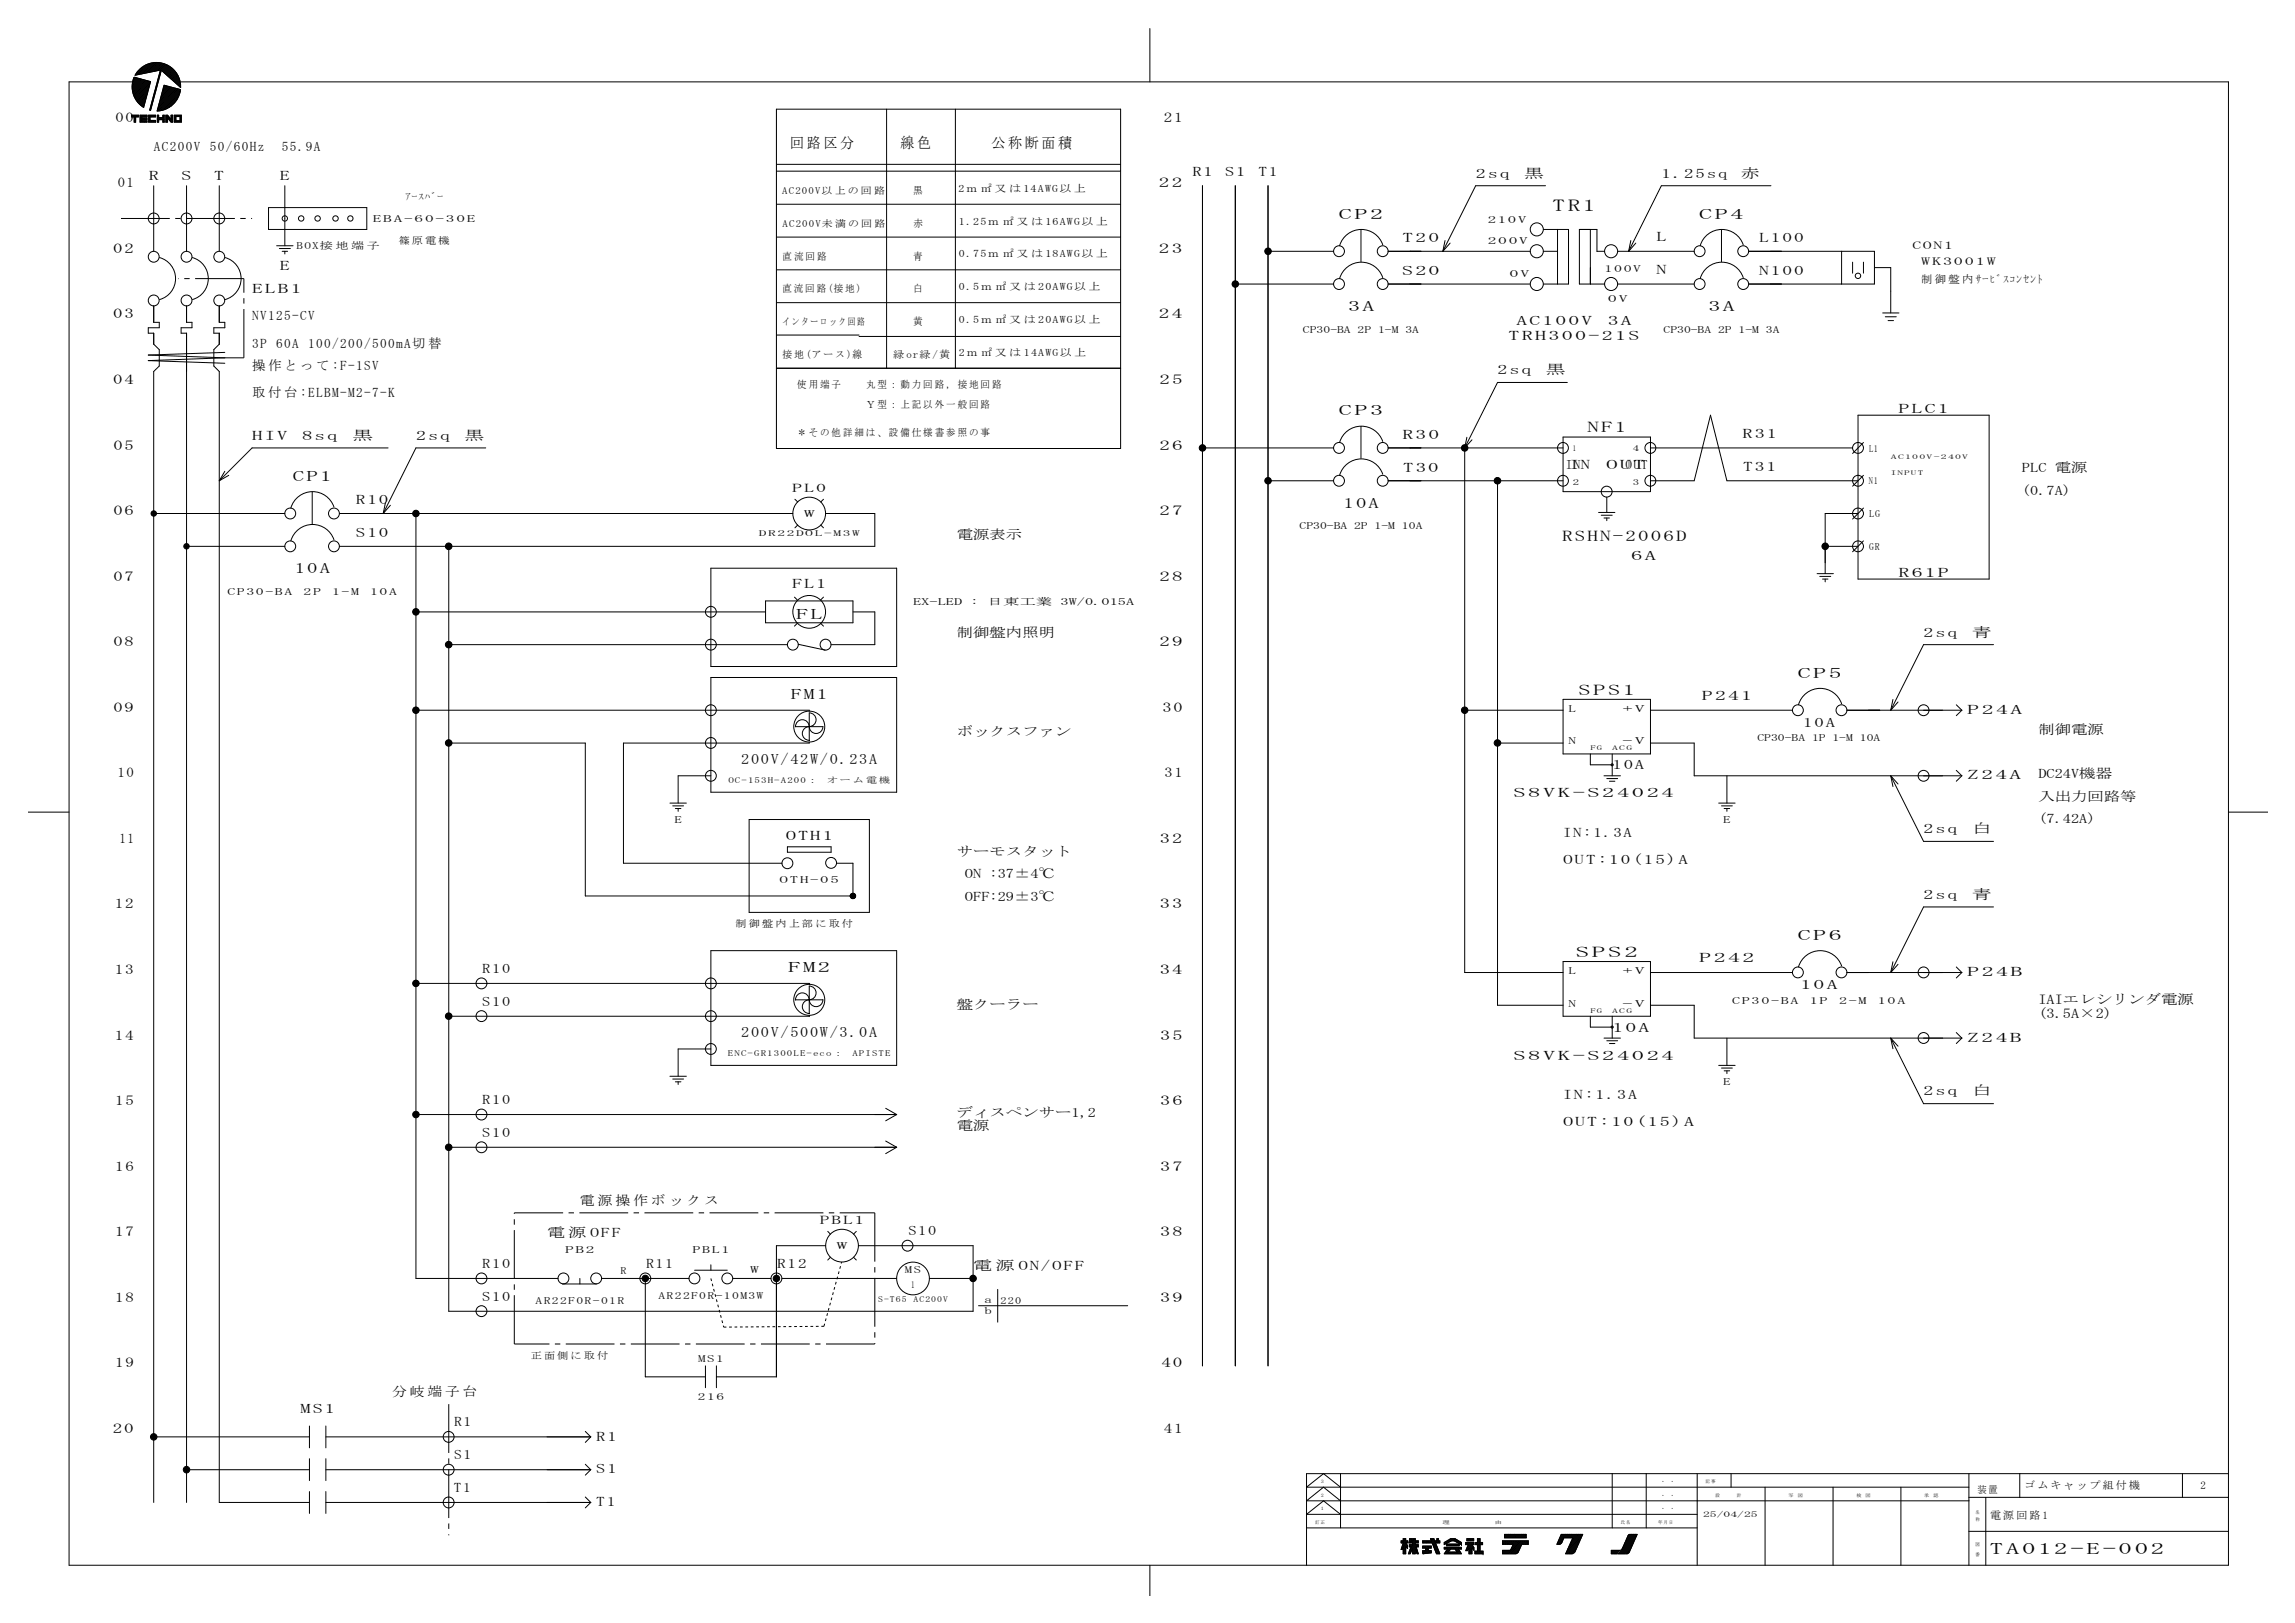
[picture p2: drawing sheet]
<svg xmlns="http://www.w3.org/2000/svg" width="420mm" height="297mm" viewBox="0 0 420 297" stroke-linecap="round" stroke-linejoin="round" font-family="sans-serif">
<defs><g id="words">
<text font-size="3" x="284.2" y="38.7">TR1</text>
<text font-size="2.9" x="364.3" y="284.4">TA0 12 -E -0 02</text>
<g font-size="2.7">
<text x="144.7" y="27.2">回 路 区 分</text>
<text x="164.8" y="27.2">線 色</text>
<text x="181.5" y="27.2">公 称 断 面 積</text>
<text x="245.1" y="40">C P 2</text>
<text x="311.1" y="40">C P 4</text>
<text x="246.8" y="56.9">3A</text>
<text x="312.8" y="56.9">3A</text>
<text x="245.1" y="76">C P 3</text>
<text x="290.6" y="79.1">NF1</text>
<text x="53.6" y="88">CP1</text>
<text x="246" y="92.9">10A</text>
<text x="286" y="99">RSHN-2006D</text>
<text x="54" y="104.9">10A</text>
<text x="145.8" y="113.2">FL</text>
<text x="329.1" y="124">C P 5</text>
<text x="144.8" y="128">FM1</text>
<text x="289" y="127.1">SPS1</text>
<text x="135.7" y="139.9">200V/42W/0.23A</text>
<text x="329.1" y="172">C P 6</text>
<text x="144.3" y="178">FM 2</text>
<text x="288.5" y="175.1">S P S 2</text>
<text x="135.7" y="189.9">200V/500W/3.0A</text>
</g>
<g font-size="2.5">
<text x="21.2" y="22.3">00</text>
<text x="213.1" y="22.3">21</text>
<text x="21.6" y="34.3">01</text>
<text x="212.2" y="34.3">22</text>
<text x="20.7" y="46.3">02</text>
<text x="212.2" y="46.3">23</text>
<text x="20.7" y="58.3">03</text>
<text x="212.2" y="58.3">24</text>
<text x="20.7" y="70.3">04</text>
<text x="212.2" y="70.3">25</text>
<text x="20.8" y="82.3">05</text>
<text x="212.2" y="82.3">26</text>
<text x="20.8" y="94.3">06</text>
<text x="212.2" y="94.3">27</text>
<text x="20.8" y="106.3">07</text>
<text x="212.2" y="106.3">28</text>
<text x="20.8" y="118.3">08</text>
<text x="212.2" y="118.3">29</text>
<text x="20.8" y="130.3">09</text>
<text x="212.8" y="130.3">30</text>
<text x="21.5" y="142.3">10</text>
<text x="213.2" y="142.3">31</text>
<text x="21.9" y="154.3">11</text>
<text x="212.4" y="154.3">32</text>
<text x="21" y="166.3">12</text>
<text x="212.4" y="166.3">33</text>
<text x="21" y="178.3">13</text>
<text x="212.4" y="178.3">34</text>
<text x="373.2" y="183.8">IAIエレシリンダ電源</text>
<text x="21" y="190.3">14</text>
<text x="212.4" y="190.3">35</text>
<text x="373.2" y="186.3">(3.5A×2)</text>
<text x="21.1" y="202.3">15</text>
<text x="212.4" y="202.3">36</text>
<text x="21.1" y="214.3">16</text>
<text x="212.4" y="214.3">37</text>
<text x="21.1" y="226.3">17</text>
<text x="212.4" y="226.3">38</text>
<text x="21.1" y="238.3">18</text>
<text x="212.4" y="238.3">39</text>
<text x="21.1" y="250.3">19</text>
<text x="212.7" y="250.3">40</text>
<text x="20.6" y="262.3">20</text>
<text x="213.1" y="262.3">41</text>
</g>
<g font-size="2.4">
<text x="28.2" y="27.7">AC200V 50/60Hz</text>
<text x="51.6" y="27.7">55.9A</text>
<text x="27.2" y="32.9">R</text>
<text x="33.2" y="32.9">S</text>
<text x="39.2" y="32.9">T</text>
<text x="51.2" y="32.9">E</text>
<text x="218.3" y="32.2">R1</text>
<text x="224.3" y="32.2">S1</text>
<text x="230.4" y="32.2">T1</text>
<text x="270.2" y="32.5">2sq</text>
<text x="279" y="32.5">黒</text>
<text x="304.2" y="32.5">1.25sq</text>
<text x="318.7" y="32.5">赤</text>
<text x="256.8" y="44.3">T20</text>
<text x="303.2" y="44.2">L</text>
<text x="322" y="44.3">L100</text>
<text x="46.2" y="53.7">ELB1</text>
<text x="51.2" y="49.4">E</text>
<text x="256.7" y="50.3">S 20</text>
<text x="303.2" y="50.2">N</text>
<text x="322" y="50.3">N100</text>
<text x="46.2" y="58.7">NV125-CV</text>
<text x="277.6" y="59.5">AC100V</text>
<text x="294.4" y="59.5">3A</text>
<text x="46.2" y="63.6">3P</text>
<text x="50.6" y="63.6">60A</text>
<text x="56.4" y="63.6">100/200/500mA切 替</text>
<text x="276.2" y="62.2">TR H300- 21S</text>
<text x="46.2" y="67.6">操 作 と っ て :F-1SV</text>
<text x="274.2" y="68.5">2sq</text>
<text x="283" y="68.5">黒</text>
<text x="46.2" y="72.6">取 付 台 :ELBM-M2-7-K</text>
<text x="347.6" y="75.6">PLC1</text>
<text x="46.2" y="80.5">HIV</text>
<text x="55.3" y="80.5">8sq</text>
<text x="64.5" y="80.5">黒</text>
<text x="76.2" y="80.5">2sq</text>
<text x="85" y="80.5">黒</text>
<text x="256.8" y="80.3">R30</text>
<text x="319" y="80.2">R31</text>
<text x="256.9" y="86.3">T30</text>
<text x="286.7" y="85.9">IN</text>
<text x="287.4" y="85.8">IN</text>
<text x="294" y="85.9">O U T</text>
<text x="297.6" y="85.9">OUT</text>
<text x="319.1" y="86.1">T31</text>
<text x="370.2" y="86.4">PLC 電源</text>
<text x="65.1" y="92.3">R10</text>
<text x="370.2" y="90.6">(0.7A)</text>
<text x="65.1" y="98.3">S10</text>
<text x="175.2" y="98.7">電源表示</text>
<text x="145" y="107.7">FL1</text>
<text x="298.6" y="102.5">6 A</text>
<text x="347.6" y="105.6">R61P</text>
<text x="175.2" y="116.6">制御盤内照明</text>
<text x="352.2" y="116.5">2sq</text>
<text x="361" y="116.5">青</text>
<text x="311.6" y="128.1">P241</text>
<text x="360.2" y="130.7">P 2 4 A</text>
<text x="175.2" y="134.6">ボックスファン</text>
<text x="330.1" y="133">10A</text>
<text x="373.2" y="134.3">制御電源</text>
<text x="295.2" y="140.8">10A</text>
<text x="360.2" y="142.6">Z 2 4 A</text>
<text x="373.2" y="142.5">DC24V機器</text>
<text x="277.1" y="145.9">S 8 V K - S 2 4 0 2 4</text>
<text x="373.2" y="146.6">入出力回路等</text>
<text x="143.8" y="153.6">OTH1</text>
<text x="286.2" y="153.1">IN:1.3A</text>
<text x="352.2" y="152.5">2sq</text>
<text x="361" y="152.5">白</text>
<text x="373.2" y="150.6">(7.42A)</text>
<text x="175.2" y="156.7">サーモスタット</text>
<text x="176.7" y="160.8">ON :37±4℃</text>
<text x="286.2" y="158.2">OUT:10(15)A</text>
<text x="176.7" y="164.8">OFF:29±3℃</text>
<text x="352.2" y="164.5">2sq</text>
<text x="361" y="164.5">青</text>
<text x="88.3" y="178.1">R10</text>
<text x="311.1" y="176.1">P 2 4 2</text>
<text x="360.2" y="178.6">P 2 4 B</text>
<text x="88.3" y="184">S10</text>
<text x="175.2" y="184.7">盤クーラー</text>
<text x="329.6" y="181">10A</text>
<text x="295.2" y="188.8">10A</text>
<text x="360.2" y="190.6">Z 2 4 B</text>
<text x="277.1" y="193.9">S 8 V K - S 2 4 0 2 4</text>
<text x="88.3" y="202.1">R10</text>
<text x="286.2" y="201.1">IN:1.3A</text>
<text x="352.2" y="200.5">2sq</text>
<text x="361" y="200.5">白</text>
<text x="88.3" y="208">S10</text>
<text x="175.2" y="204.4">ディスペンサー1,2</text>
<text x="175.2" y="206.8">電源</text>
<text x="286.2" y="206.1">OUT:10(15)A</text>
<text x="106.2" y="220.5">電 源 操 作 ボ ッ ク ス</text>
<text x="100.2" y="226.4">電 源 OFF</text>
<text x="166.3" y="226">S10</text>
<text x="88.3" y="232.1">R10</text>
<text x="118.3" y="232.1">R11</text>
<text x="142.3" y="232.1">R12</text>
<text x="178.2" y="232.5">電 源 ON/OFF</text>
<text x="88.3" y="238">S10</text>
<text x="71.8" y="255.4">分 岐 端 子 台</text>
<text x="55" y="258.7">MS1</text>
<text x="83.1" y="261">R1</text>
<text x="109.2" y="263.7">R1</text>
<text x="83.1" y="267">S1</text>
<text x="109.2" y="269.6">S1</text>
<text x="83.1" y="273">T1</text>
<text x="109.2" y="275.7">T1</text>
</g>
<g font-size="2.2">
<text x="145" y="90.1">PL0</text>
<text x="150.1" y="224.1">PBL1</text>
</g>
<g font-size="2">
<text x="350.1" y="45.5">CON1</text>
<text x="351.7" y="48.4">WK3001W</text>
<text x="351.7" y="51.8">制 御 盤 内 ｻｰﾋﾞｽｺﾝｾﾝﾄ</text>
<text x="370.6" y="272.5">ゴ ム キ ャ ッ プ 組 付 機</text>
<text x="402.8" y="272.5">2</text>
<text x="364.4" y="278">電 源 回 路 1</text>
</g>
<g font-size="1.9">
<text x="167.2" y="35.5">黒</text>
<text x="175.5" y="35.1">2ｍ ㎡ 又 は 14AWG以 上</text>
<text x="167.2" y="41.5">赤</text>
<text x="175.5" y="41.1">1.25ｍ ㎡ 又 は 16AWG以 上</text>
<text x="143.3" y="47.5">直 流 回 路</text>
<text x="167.2" y="47.5">青</text>
<text x="175.5" y="47.1">0.75ｍ ㎡ 又 は 18AWG以 上</text>
<text x="143.3" y="53.5">直 流 回 路 (接 地 )</text>
<text x="167.2" y="53.5">白</text>
<text x="175.5" y="53.1">0.5ｍ ㎡ 又 は 20AWG以 上</text>
<text x="167.2" y="59.5">黄</text>
<text x="175.5" y="59.1">0.5ｍ ㎡ 又 は 20AWG以 上</text>
<text x="143.3" y="65.5">接 地 (ア ー ス )線</text>
<text x="163.5" y="65.5">緑 or緑 /黄</text>
<text x="175.5" y="65.1">2ｍ ㎡ 又 は 14AWG以 上</text>
<text x="145.9" y="70.9">使 用 端 子</text>
<text x="158.5" y="70.9">丸 型 ： 動 力 回 路 ， 接 地 回 路</text>
<text x="158.5" y="74.7">Ｙ 型 ： 上 記 以 外 一 般 回 路</text>
<text x="145.9" y="79.8">＊ そ の 他 詳 細 は 、 設 備 仕 様 書 参 照 の 事</text>
</g>
<g font-size="1.8">
<text x="143.2" y="35.5">AC200V以 上 の 回 路</text>
<text x="68.3" y="40.6">E B A - 6 0 - 3 0 E</text>
<text x="74.2" y="36.6">ｱｰｽﾊﾞｰ</text>
<text x="143.3" y="41.5">AC200V未 満 の 回 路</text>
<text x="272.4" y="40.7">2 10 V</text>
<text x="54.3" y="45.6">BOX接 地 端 子</text>
<text x="73" y="44.6">篠 原 電 機</text>
<text x="272.4" y="44.7">2 0 0V</text>
<text x="276.4" y="50.7">0 V</text>
<text x="293.8" y="49.7">100V</text>
<text x="143.3" y="59.5">インターロック回路</text>
<text x="294.4" y="55.3">0 V</text>
<text x="238.5" y="60.9">CP30-BA 2P 1-M 3A</text>
<text x="304.6" y="60.9">CP30-BA 2P 1-M 3A</text>
<text x="342.2" y="82.6">L1</text>
<text x="342.1" y="88.6">N1</text>
<text x="147.1" y="94.6">W</text>
<text x="342.2" y="94.6">LG</text>
<text x="237.9" y="96.9">CP30-BA 2P 1-M 10A</text>
<text x="342.2" y="100.6">GR</text>
<text x="41.6" y="108.9">CP30-BA</text>
<text x="55.6" y="108.9">2P</text>
<text x="60.8" y="108.9">1-M</text>
<text x="67.7" y="108.9">10A</text>
<text x="158.2" y="110.7">EX-LED</text>
<text x="177.7" y="110.7">:</text>
<text x="180.7" y="110.7">日東工業</text>
<text x="194.2" y="110.7">3W/0.015A</text>
<text x="287.2" y="130.2">L</text>
<text x="297.1" y="130.2">+ V</text>
<text x="287.2" y="136.2">N</text>
<text x="297.1" y="136.2">- V</text>
<text x="321.7" y="135.7">CP30-BA 1P 1-M 10A</text>
<text x="123.5" y="150.6">E</text>
<text x="315.5" y="150.6">E</text>
<text x="142.7" y="161.6">O T H- 0 5</text>
<text x="134.7" y="169.7">制 御 盤 内 上 部 に 取 付</text>
<text x="287.2" y="178.2">L</text>
<text x="297.1" y="178.2">+ V</text>
<text x="287.2" y="184.2">N</text>
<text x="297.1" y="184.2">- V</text>
<text x="317.1" y="183.7">CP30-BA</text>
<text x="331.4" y="183.7">1P</text>
<text x="336.7" y="183.7">2 -M</text>
<text x="343.8" y="183.7">10 A</text>
<text x="315.5" y="198.6">E</text>
<text x="103.5" y="229.2">P B2</text>
<text x="113.6" y="233.1">R</text>
<text x="126.8" y="229.2">PBL1</text>
<text x="137.4" y="233">W</text>
<text x="153.2" y="228.6">W</text>
<text x="165.7" y="233">MS</text>
<text x="98" y="238.7">AR22F0R-01R</text>
<text x="120.5" y="237.7">AR22F0R-10M3W</text>
<text x="166.8" y="235.7">1</text>
<text x="180.2" y="238.4">a</text>
<text x="183.2" y="238.7">220</text>
<text x="180.2" y="240.6">b</text>
<text x="97.2" y="248.7">正 面 側 に 取 付</text>
<text x="127.8" y="249.2">MS1</text>
<text x="127.8" y="256.2">216</text>
<text x="362" y="273.2">装置</text>
</g>
<g font-size="1.5">
<text x="287.9" y="82.5">1</text>
<text x="298.9" y="82.5">4</text>
<text x="287.9" y="88.7">2</text>
<text x="298.9" y="88.7">3</text>
<text x="138.9" y="98.1">D R 2 2 D O L - M 3 W</text>
<text x="133.4" y="143.2">OC-153H-A200：</text>
<text x="151.4" y="143.2">オ ー ム 電 機</text>
<text x="133.3" y="193.2">ENC-GR1300LE-eco：</text>
<text x="156.1" y="193.2">APISTE</text>
<text x="160.8" y="238.3">S-T65</text>
<text x="167.2" y="238.3">AC200V</text>
<text x="311.8" y="277.6">25/04/25</text>
</g>
<g font-size="1.2">
<text x="346.2" y="83.9">A C 10 0 V - 2 40 V</text>
<text x="346.2" y="87">INPU T</text>
<text x="291.2" y="137.3">FG</text>
<text x="295.2" y="137.3">A C G</text>
<text x="291.2" y="185.3">FG</text>
<text x="295.2" y="185.3">A C G</text>
</g>
<g font-size=".9">
<text x="241.7" y="273.9">２</text>
<text x="241.7" y="271.5">３</text>
<text x="312.3" y="271.5">記 事</text>
<text x="314.1" y="273.9">設 　 　 　 計</text>
<text x="240.8" y="278.9">訂 正</text>
<text x="241.7" y="276.4">１</text>
<text x="264.1" y="278.9">理</text>
<text x="273.7" y="278.9">由</text>
<text x="296.7" y="278.9">氏 名</text>
<text x="303.6" y="278.9">年 月 日</text>
<text x="361.6" y="277.1">名</text>
<text x="361.6" y="278.3">称</text>
<text x="361.6" y="283">図</text>
<text x="361.6" y="284.8">番</text>
</g>
<g font-size=".8">
<text x="304" y="273.9">・</text>
<text x="304" y="271.5">・</text>
<text x="305.7" y="273.9">・</text>
<text x="305.7" y="271.5">・</text>
<text x="327.4" y="273.9">写</text>
<text x="329.1" y="273.9">図</text>
<text x="339.9" y="273.9">検</text>
<text x="341.5" y="273.9">図</text>
<text x="352.3" y="273.9">承</text>
<text x="354" y="273.9">認</text>
<text x="304" y="276.4">・</text>
<text x="305.7" y="276.4">・</text>
</g>
</g></defs>
<g fill="none" stroke="#000" stroke-width=".18">
<path d="M24.5 14.2h.2l2.9 .7-1.3 4.8a4.5 4.5 0 0 1-1.8-5.5zM24.6 14.1l-.1 .2M24.7 14.2l-.3 .3M24.8 14.2l-.4 .5M24.9 14.2l-.6 .6M25 14.2l-.7 .8h-11.7v271.5h395.4v-271.5h-374.9M25.1 14.3l-.9 .9M25.2 14.3l-1 1M25.3 14.3l-1.1 1.1M25.4 14.4l-1.2 1.2M25.5 14.4l-1.3 1.3M25.5 12.7a4.4 4.4 0 0 1 4.9-.9 4.4 4.4 0 0 1 2.7 4.2l-3.6-3.1-1.9 7.3h-.2l2-7.4-4.7 1z"/>
<path d="M25.6 14.4l-1.4 1.4M25.7 14.4l-1.5 1.6M25.8 14.5l-1.6 1.6M25.9 14.5l-1.7 1.7M26 14.5l-1.8 1.8M26 12.3l-1 1M26.1 14.5l-1.9 1.9M26.2 14.6l-2 1.9M26.3 14.6l-2 2.1M26.3 19.6h.1M26.4 19.4l-.2 .2M26.4 12l-1.6 1.6"/>
<path d="M26.4 14.6l-2.1 2.1M26.4 19.3l-.3 .3M26.5 19.1l-.4 .4M26.5 14.6l-2.2 2.3M26.5 18.9l-.5 .6M26.6 18.8l-.7 .6M26.6 18.6l-.8 .7M26.6 14.7l-2.3 2.3M26.7 11.9l-1.9 1.9M26.7 18.4l-.9 .9M26.7 18.2l-1 1M26.7 14.7l-2.3 2.4"/>
<path d="M26.7 18.1l-1.1 1.1M26.8 17.9l-1.2 1.2M26.8 14.7l-2.4 2.5M26.8 17.7l-1.3 1.3M26.9 17.5l-1.4 1.5M26.9 11.8l-1.9 1.9M26.9 14.8l-2.5 2.5M26.9 17.4l-1.5 1.5M27 17.2l-1.7 1.7M27 14.8l-2.6 2.6M27 17l-1.7 1.8M27.1 16.9l-1.9 1.8"/>
<path d="M27.1 11.7l-2 2M27.1 14.8l-2.6 2.6M27.1 16.7l-1.9 1.9M27.1 16.5l-2 2.1M27.2 16.3l-2.2 2.2M27.2 14.8l-2.7 2.7M27.2 16.2l-2.2 2.2M27.3 11.6l-2 2.1M27.3 14.9l-2.8 2.7M27.3 16l-2.4 2.4M27.3 15.8l-2.4 2.5M27.4 15.7l-2.6 2.5"/>
<path d="M27.4 14.9l-2.8 2.8M27.4 15.5l-2.6 2.6M27.5 15.3l-2.7 2.7M27.5 11.6l-2.1 2M27.5 14.9l-2.9 2.9M27.5 15.2l-2.8 2.7M27.6 15l-2.9 2.9M27.6 20l-.2 .2M27.7 11.5l-2.1 2.1M27.7 19.8l-.3 .3M27.7 19.6l-.2 .3M27.8 19.5l-.3 .2"/>
<path d="M27.8 11.5l-2.1 2.1M27.8 19.3l-.2 .3M27.9 19.1l-.3 .3M27.9 18.9l-.2 .3M27.9 11.5l-2 2M27.9 18.8l-.2 .2M28 18.6l-.3 .3M28.1 18.4l-.3 .3M28.1 11.5l-2 2M28.1 18.2l-.3 .3M28.1 18.1l-.2 .3M28.2 17.9l-.3 .3"/>
<path d="M28.2 11.5l-2 2M28.2 17.7l-.2 .3M28.3 17.6l-.3 .2M28.3 17.4l-.2 .3M28.4 11.4l-2 2M28.4 17.2l-.3 .3M28.4 17l-.2 .3M28.5 16.9l-.3 .2M28.5 11.4l-2 2M28.5 16.7l-.3 .3M28.6 16.5l-.3 .3M28.6 16.4l-.3 .2"/>
<path d="M28.6 11.4l-1.9 2M28.6 16.2l-.2 .3M28.7 16l-.3 .3M28.8 15.9l-.3 .2M28.8 11.4l-2 1.9M28.8 15.7l-.3 .2M28.8 15.5l-.2 .3M28.9 15.3l-.3 .3M28.9 11.4l-1.9 1.9M28.9 15.2l-.3 .2M29 15l-.3 .3M29 11.5l-1.8 1.8"/>
<path d="M29 14.8l-.2 .3M29.1 14.6l-.3 .3M29.1 14.5l-.3 .2M29.1 11.5l-1.8 1.8M29.2 14.3l-.3 .3M29.2 14.1l-.3 .3M29.2 11.5l-1.7 1.7M29.2 14l-.2 .2M29.3 13.8l-.3 .3M29.3 13.6l-.2 .3M29.3 11.5l-1.7 1.7M29.4 13.4l-.3 .3"/>
<path d="M29.4 13.3l-.2 .2M29.4 11.5l-1.6 1.6M29.5 13.1l-.3 .3M29.6 11.5l-1.7 1.6M29.6 11.6l-1.5 1.5M29.7 11.6l-1.4 1.5M29.9 11.6l-1.5 1.4M29.9 11.6l-1.3 1.4M30 11.7l-1.2 1.3M30.1 15.6l-.1 .1M30.1 11.7l-1.2 1.2M30.2 15.6l-.3 .3"/>
<path d="M30.2 11.7l-1.1 1.2M30.3 15.7l-.4 .4M30.3 11.8l-1.1 1.1M30.4 11.8l-1.1 1M30.4 15.7l-.5 .5M30.5 11.8l-1.2 1.2M30.5 15.7l-.7 .7M30.6 11.9l-1.3 1.3M30.6 15.7l-.8 .9M30.7 11.9l-1.1 1.1M30.7 15.8l-1 .9M30.7 12l-1 1"/>
<path d="M30.8 15.8l-1.1 1.1M30.8 12l-1.1 1.1M30.9 15.8l-1.3 1.3M30.9 12l-1.1 1.1M31 12.1l-1.1 1.1M31 15.9l-1.4 1.4M31.1 12.1l-1.1 1.2M31.1 15.9l-1.6 1.5M31.1 12.2l-1.1 1.1M31.2 15.9l-1.7 1.7M31.2 12.3l-1.1 1.1M31.3 12.3l-1.1 1.1"/>
<path d="M31.3 15.9l-1.9 1.9M31.4 12.4l-1.2 1.1M31.4 16l-2 1.9M31.4 12.4l-1.1 1.1M31.5 12.5l-1.1 1.1M31.5 16l-2.2 2.1M31.6 12.5l-1.2 1.2M31.6 16l-2.3 2.3M31.6 12.6l-1.1 1.1M31.7 12.7l-1.1 1.1M31.7 16l-2.4 2.5M31.8 12.7l-1.2 1.1"/>
<path d="M31.8 16.1l-2.6 2.5M31.8 12.8l-1.1 1.1M31.9 12.8l-1.1 1.2M31.9 16.1l-2.7 2.7M31.9 12.9l-1.1 1.1M32 13l-1.1 1.1M32 16.1l-2.9 2.9M32.1 13l-1.1 1.1M32.1 13.1l-1.1 1.1M32.1 16.1l-3 3.1M32.2 13.2l-1.1 1M32.2 16.2l-3.2 3.1"/>
<path d="M32.2 18.6l-.9 .8M32.2 13.3l-1 1M32.3 13.3l-1.1 1.1M32.3 16.2l-3.3 3.3M32.3 13.4l-1 1M32.4 13.5l-1 1M32.4 16.2l-3.5 3.5M32.5 13.6l-1 1M32.5 18.2l-1.6 1.5M32.5 16.3l-3.6 3.5M32.5 13.7l-.9 1M32.6 13.8l-1 .9"/>
<path d="M32.6 16.3l-3.8 3.7M32.6 13.9l-.9 .9M32.6 17.9l-1.9 1.9M32.6 13.9l-.8 .9M32.7 16.3l-3.9 3.9M32.7 14l-.9 .9M32.7 17.7l-2.3 2.3M32.7 14.1l-.8 .9M32.8 14.2l-.8 .8M32.8 16.3l-4 4a4.2 4.2 0 0 0 4.2-3.9M32.8 14.3l-.8 .8M32.8 17.4l-2.6 2.6"/>
<path d="M32.8 14.4l-.7 .7M32.9 14.5l-.7 .7M32.9 17.3l-2.9 2.8M32.9 14.6l-.7 .7M32.9 16.4l-4 3.9M32.9 14.7l-.6 .6M32.9 17.1l-3.1 3.1M32.9 16.4l-2.9-.8-1.2 4.7M32.9 14.8l-.5 .6M33 14.9l-.6 .5M33 16.9l-3.3 3.3M33 16.4l-3.9 3.9"/>
<path d="M33 15l-.5 .5M33 15.1l-.4 .5M33 16.7l-3.5 3.5M33 15.2l-.4 .4M33 16.4l-3.8 3.9M33 16.6l-3.7 3.7M33.1 15.3l-.4 .4M33.1 15.4l-.3 .3M33.1 15.5l-.3 .3M33.1 15.7l-.2 .2M33.1 15.8l-.1 .1M33.1 15.9l-.1 .1"/>
<path d="M142.1 20h63.1v62.1h-63.1zM162.3 20v47.4M174.9 20v47.4M210.5 5.2v9.8M24.2 21.1l-.1 .1M24.3 21.1l-.2 .3M24.5 21.1l-.4 .3M24.6 21.1l-.3 .3M24.7 21.1l-.3 .3M24.8 21.1l-.3 .3M24.8 21.6l-.2 .2M24.8 21.5l-.2 .2"/>
<path d="M24.8 21.7l-.2 .3M24.8 21.8l-.2 .3M24.8 22l-.2 .2M24.8 22.1l-.2 .3M24.8 22.2l-.1 .2M25 21.1l-.4 .4M25.1 21.1l-.5 .5M25.2 21.1l-.3 .3M25.3 21.1h-1.2v.3h.5v1M25.3 21.1v.3h-.5v1h-.2M25.3 21.1l-.3 .3M25.3 21.2l-.2 .2"/>
<path d="M25.3 21.3v.1M25.6 21.1h1.3M25.6 22.4h1.3M25.6 21.1v1.3M25.7 21.1h-.1M25.8 21.1l-.2 .1M25.9 21.1l-.3 .3M26 21.6h.9v.3h-.9v.2h.9M26 22l-.4 .4M26 21.9l-.4 .3M26 21.5l-.4 .3M26 21.4l-.4 .3"/>
<path d="M26 21.1l-.4 .4M26 22.1l-.2 .3M26 21.6l-.4 .4M26.2 21.1l-.6 .5M26.2 22.1l-.3 .3M26.2 21.6l-.6 .5M26.3 21.1l-.3 .3M26.3 21.6l-.3 .3M26.3 22.1l-.3 .3M26.4 21.1l-.3 .3M26.4 22.1l-.3 .3M26.4 21.6l-.3 .3"/>
<path d="M26.5 22.1l-.2 .3M26.5 21.1l-.2 .3M26.6 21.6l-.3 .3M26.7 22.1l-.3 .3M26.7 21.1l-.3 .3M26.7 21.6l-.3 .3M26.8 21.1l-.3 .3M26.8 22.1l-.3 .3M26.8 21.6l-.3 .3M26.9 21.4h-.9v.2M26.9 21.1v.3M26.9 22.1v.3"/>
<path d="M26.9 21.3v.1M26.9 21.7l-.1 .2M26.9 22.1l-.2 .3M26.9 21.6l-.3 .3M26.9 22.3v.1M26.9 21.1l-.3 .3M26.9 21.2l-.1 .2M26.9 21.8v.1M26.9 22.2l-.1 .2M27.2 21.1h1.3M27.2 21.1v1.3M27.2 21.1h.1"/>
<path d="M27.4 21.1l-.2 .1M27.5 22l-.3 .2M27.5 21.8l-.3 .3M27.5 21.7l-.3 .3M27.5 21.6l-.3 .2M27.5 21.5l-.3 .2M27.5 21.1l-.3 .3M27.5 22l-.3 .4M27.6 20.1l-.1 .1M27.6 21.1l-.4 .4M27.7 22l-.4 .4M27.7 21.1l-.5 .5"/>
<path d="M27.8 22l-.3 .4M27.9 21.1l-.4 .3M27.9 22l-.3 .4M28 21.1l-.3 .3M28 22l-.3 .4M28.1 21.1l-.3 .3M28.1 34v12M28.2 22l-.4 .4M28.2 21.1l-.3 .3M28.3 22l-.3 .4M28.4 21.1l-.4 .3M28.4 22l-.3 .4"/>
<path d="M28.5 21.1v.3h-1v.6h1v.4h-1.3M28.5 21.1l-.3 .3M28.5 21.2l-.2 .2M28.5 21.3l-.1 .1M28.5 22.1l-.3 .3M28.5 22.2l-.1 .2M28.8 21.1h.3M28.8 22.4h.3v-.5h.7v.5M28.8 21.1v1.3M28.8 21.1h.1M28.9 21.1l-.1 .1M29.1 21.1v.4h.7v-.4h.3"/>
<path d="M29.1 22.1l-.3 .3M29.1 22l-.3 .2M29.1 21.5l-.3 .2M29.1 21.4l-.3 .2M29.1 21.2l-.3 .3M29.1 21.1l-.3 .3M29.1 22.2l-.2 .2M29.1 21.5l-.3 .3M29.2 21.5l-.4 .5M29.4 21.5l-.6 .6M29.5 21.5l-.4 .4M29.6 21.5l-.4 .4"/>
<path d="M29.7 21.5l-.3 .4M29.8 22.4h.3M29.9 21.1l-.1 .1M30.1 21.1v1.3M30.1 21.1l-.3 .2M30.1 21.2l-.3 .3M30.1 21.3l-.6 .6M30.1 21.5l-.5 .4M30.1 21.6l-.4 .3M30.1 21.7l-.3 .3M30.1 21.8l-.3 .3M30.1 22l-.3 .2"/>
<path d="M30.1 22.1l-.3 .3M30.1 22.2l-.2 .2M30.1 22.3l-.1 .1M30.4 21.1h.3l.6 .8v-.8h.3M30.4 22.4h.3v-.8l.6 .8h.3M30.4 21.1v1.3M30.4 21.1h.1M30.5 21.1l-.1 .1M30.6 21.1l-.2 .3M30.7 22l-.3 .4M30.7 21.9l-.3 .3M30.7 21.8l-.3 .3"/>
<path d="M30.7 21.7l-.3 .3M30.7 22.2l-.2 .2M30.7 22.3l-.1 .1M30.7 21.1l-.3 .4M30.8 21.2l-.4 .4M30.8 21.3l-.4 .4M30.9 21.3l-.5 .5M30.9 21.4l-.2 .2M31 21.5l-.2 .2M31.1 21.5l-.3 .3M31.1 21.6l-.2 .2M31.2 21.7l-.2 .2"/>
<path d="M31.2 21.8l-.2 .2M31.3 21.8l-.2 .2M31.4 21.1h-.1M31.5 21.1l-.2 .2M31.6 21.1v1.3M31.6 21.1l-.3 .3M31.6 21.2l-.3 .3M31.6 21.3l-.3 .4M31.6 21.5l-.3 .3M31.6 21.6l-.5 .5M31.6 21.7l-.4 .5M31.6 21.8l-.4 .4"/>
<path d="M31.6 22l-.3 .3M31.6 22.1l-.2 .3M31.6 22.2l-.1 .2M31.6 22.3v.1M31.9 21.1h1.3M31.9 21.1v1.3M32 21.1h-.1M32.1 21.1l-.2 .1M32.2 22.1h.8M32.2 21.3h.8M32.2 21.3v.8M32.2 22.1l-.3 .3"/>
<path d="M32.2 22l-.3 .2M32.2 21.8l-.3 .3M32.2 21.7l-.3 .3M32.2 21.6l-.3 .2M32.2 21.5l-.3 .2M32.2 21.4l-.3 .2M32.2 21.1l-.3 .3M32.3 22.1l-.2 .3M32.3 21.1l-.4 .4M32.5 21.1l-.3 .2M32.5 22.1l-.3 .3M32.6 22.1l-.3 .3"/>
<path d="M32.6 21.1l-.3 .2M32.7 22.1l-.3 .3M32.7 21.1l-.2 .2M32.8 22.1l-.2 .3M32.8 21.1l-.2 .2M32.9 22.1l-.2 .3M33 21.3v.8M33 21.1l-.3 .2M33.1 21.1l-.3 .2M33.2 21.1v1.3h-1.3M33.2 21.1l-.2 .2M33.2 21.2l-.2 .3"/>
<path d="M33.2 21.3l-.2 .3M33.2 21.5l-.2 .2M33.2 21.6l-.2 .2M33.2 21.7l-.2 .3M33.2 21.8l-.2 .3M33.2 22l-.4 .4M33.2 22.1l-.3 .3M33.2 22.2l-.1 .2M34.2 34v12M40.1 34v12M49.2 38h18v4h-18zM52.1 34v11"/>
<path d="M142.1 31.3h63.1M142.1 30.1h63.1M142.1 37.4h63.1M220.1 34v216M226.2 34v216M232.1 34v216M282.9 34h-12.7l-6.1 12M324.2 34h-20l-6 12M28.1 56v3h1.1v1h-2.1v1h1v2l1.1 1v3l-1.1 1v207M29.2 47.1a4 4 0 0 1 2.9 3.9 4 4 0 0 1-2.9 3.8M34.2 56v3h.9v1h-1.9v1h1v214M35.2 47.1a4 4 0 0 1 2.9 3.9 4 4 0 0 1-2.9 3.8"/>
<path d="M40.1 56v3h1.1v1h-2.1v1h1v2l-1 1v3l1 1v207h16.6M41.2 47.1a4 4 0 0 1 2.9 3.9 4 4 0 0 1-2.9 3.8M50.6 45h3M51.1 45.5h2.1M51.7 46h1M52.1 46v.5M142.1 43.4h63.1M142.1 49.4h63.1M142.1 55.4h63.1M226.1 51.9h.1v.1h-.1zM226.2 52h17.9M232 45.8h.3v.3h-.3z"/>
<path d="M232.1 45.9h.1v.2h-.1zM232.1 46h12M253.1 44.8a4.1 4.1 0 0 0-4-2.8 4.1 4.1 0 0 0-3.9 3M253.1 50.8a4.1 4.1 0 0 0-4-2.8 4.1 4.1 0 0 0-3.9 3M254.1 46h26.1M254.1 52h26.1M264.6 44l-.5 2M265.5 44.5l-1.4 1.5M282.6 46h2.5M282.6 42h4.6v10h-4.6M285.1 42v10M291.2 42v10"/>
<path d="M293.8 46h-1.4v-4h-3.3v10h4.7M296.2 46h14M296.2 52h14M298.6 44l-.4 2M299.5 44.5l-1.3 1.5M319.1 44.8a4.1 4.1 0 0 0-4-2.8 4.1 4.1 0 0 0-3.8 3M319.1 50.8a4.1 4.1 0 0 0-4-2.8 4.1 4.1 0 0 0-3.8 3M320.2 46h23v6h-23M337.2 46v6M339.2 48v2M341.2 48v2M343.2 49h2.9v8.3"/>
<path d="M344.7 57.3h3M345.2 58h2M345.7 58.7h1M41.2 64.5l-14.1 .5 14.1 .5-14.1 .5 14.1 .5M142.1 61.3h15.2M142.1 67.4h63.1M157.3 61.6h47.9M286.2 80h16v10h-16zM286.9 70h-12.7l-6.1 12M340.2 76h24v30h-24zM28.1 93.9h.1v.2h-.1zM28.1 94h24"/>
<path d="M34 99.8h.3v.3h-.3zM34.1 99.9h.1v.1h-.1zM34.2 100h17.9M41.2 86.3l-1.1 1.7M41.9 87l-1.8 1M61.1 98.8a4.1 4.1 0 0 0-4-2.8 4.1 4.1 0 0 0-3.9 3M61.1 92.8a4.1 4.1 0 0 0-4-2.8 4.1 4.1 0 0 0-3.9 3M62.1 94h83M70.6 92l-.4 2M71 82h-24.8l-6.1 6M71.5 92.5l-1.3 1.5M76.1 93.9h.1v.2h-.1z"/>
<path d="M76.1 94v140h26.1M82 99.8h.3v.3h-.3zM82.1 99.9h.1v.1h-.1zM82.2 100v140h95.9v-12h-20.9M88.9 82h-12.8l-5.9 12M145.5 91.4l.5 .5M146 96.1l-.5 .5M150.3 96.1l.5 .5M150.8 91.4l-.5 .5M151.2 94h9v6h-98.1M220.1 81.9h.1v.2h-.1zM220.1 82h24"/>
<path d="M232.1 87.9h.1v.1h-.1zM232.1 88h12M253.1 80.8a4.1 4.1 0 0 0-4-2.8 4.1 4.1 0 0 0-3.9 3M253.1 86.8a4.1 4.1 0 0 0-4-2.8 4.1 4.1 0 0 0-3.9 3M254.1 82h32.1M254.1 88h32.1M268.1 81.9h.1v.2h-.1zM268.1 82v96h18.1M268.6 80l-.5 2M269.5 80.5l-1.4 1.5M274 87.8h.3v.3h-.3zM274.1 87.9h.1v.1h-.1z"/>
<path d="M274.2 88v96h12M292.7 93.8h2.9M293.1 94.3h2.1M293.7 94.8h.9M294.2 91v2.8M294.2 94.8v.5M302.2 82h37M302.2 88h8l2.9-12 3.1 12h24M334 99.8h.3v.3h-.3zM334.1 99.9h.1v.1h-.1zM334.1 100h6.1M340.2 94h-6.1v11"/>
<path d="M341.2 81l-2 2M341.2 87l-2 2M341.2 93l-2 2M341.2 99l-2 2M76 111.8h.3v.3h-.3zM76.1 111.9h.1v.1h-.1zM76.1 112h64.1M82 117.8h.3v.3h-.3zM82.1 117.9h.1v.1h-.1zM82.2 118h62M130.1 104h34.1v18h-34.1zM140.2 110h16v4h-16z"/>
<path d="M145.4 109.3l.6 .5M146 114.1l-.6 .5M146.1 117.9l5 1.1M150.3 114.1l.5 .5M150.8 109.3l-.5 .5M156.2 112h4v6h-8M332.7 105h2.9M333.2 105.5h2M333.7 106h1M334.1 106v.5M365 118h-12.8l-6.1 12M76.1 129.9h.1v.1h-.1z"/>
<path d="M76.1 130h72.1v.2M82 135.8h.3v.3h-.3zM82.1 135.9h.1v.2h-.1zM82.2 136h25v28h49v-6h-3M130.1 124h34.1v21h-34.1zM146.1 132a1.25 1.25 0 0 1 1.4-.1 1.25 1.25 0 0 1 .6 1.1 1.27 1.27 0 0 0 1.3 1.2 1.27 1.27 0 0 0 1.3-1.2h-5.1a1.28 1.28 0 0 1 .5-1zM148.2 133a1.25 1.25 0 0 0 1.2-1.3 1.25 1.25 0 0 0-1.2-1.2v5M148.2 133a1.25 1.25 0 0 0-1.3 1.2 1.25 1.25 0 0 0 1.3 1.3M148.2 135.8v.2h-34.1v22h29.1M268.1 130h18.1M274.2 136h12M286.2 128h16v10h-16z"/>
<path d="M291.2 138v2h4M295 139.8h.3v.3h-.3zM295.2 138v4M302.2 130h26M302.2 136h8v6h49M337.2 128.8a4.1 4.1 0 0 0-4.1-2.8 4.1 4.1 0 0 0-3.8 3M338.1 130h21.1M346.6 128l-.5 2M347.5 128.5l-1.4 1.5M358.1 129l1.1 1M359.2 130l-1.1 1M5.1 148.6h7.5"/>
<path d="M122.6 147h3.1M123.2 147.5h1.9M123.6 148h1.1M124.2 148v.5M130.1 142h-5.9v5M137.1 150h22.1v17h-22.1zM144.2 155h8v1h-8zM293.7 142h3M294.2 142.5h2M294.6 143h1M314.7 147h3M315.2 147.5h1.9"/>
<path d="M315.6 148h1.1M316.2 142v5M316.2 148v.5M346.1 142l6.1 12h12.8M346.1 142l1.4 1.5M346.1 142l.5 2M358.1 141l1.1 1M359.2 142l-1.1 1M408 148.6h7.2M76.1 179.9h.1v.1h-.1zM76.1 180h72.1v.1M130.1 174h34.1v21h-34.1z"/>
<path d="M156 163.8h.3v.3h-.3zM156.1 163.9h.1v.2h-.1zM286.2 176h16v10h-16zM302.2 178h26M337.2 176.8a4.1 4.1 0 0 0-4.1-2.8 4.1 4.1 0 0 0-3.8 3M338.1 178h21.1M346.6 176l-.5 2M347.5 176.5l-1.4 1.5M358.1 177l1.1 1M359.2 178l-1.1 1M365 166h-12.8l-6.1 12M82 185.8h.3v.3h-.3z"/>
<path d="M82.1 185.9h.1v.1h-.1zM122.6 197h3.1M123.2 197.5h1.9M123.6 198h1.1M124.2 198v.5M130.1 192h-5.9v5M146.1 182a1.25 1.25 0 0 1 1.4-.1 1.25 1.25 0 0 1 .6 1.1 1.27 1.27 0 0 0 1.3 1.2 1.27 1.27 0 0 0 1.3-1.2h-5.1a1.28 1.28 0 0 1 .5-1zM148.2 180.5v5a1.25 1.25 0 0 1-1.3-1.3 1.25 1.25 0 0 1 1.3-1.2 1.25 1.25 0 0 0 1.2-1.3 1.25 1.25 0 0 0-1.2-1.2zM148.2 185.8v.2h-66M291.2 186v2h4M293.7 190h3M294.2 190.5h2"/>
<path d="M294.6 191h1M295 187.8h.3v.3h-.3zM295.2 186v4M302.2 184h8v6h49M314.7 195h3M315.2 195.5h1.9M315.6 196h1.1M316.2 190v5M316.2 196v.5M346.1 190l6.1 12h12.8M346.1 190l1.4 1.5M346.1 190l.5 1.9"/>
<path d="M358.1 189l1.1 1M359.2 190l-1.1 1M76.1 204h88.1M82.2 210h82M162.1 202.8l2.1 1.2M162.1 208.8l2.1 1.2M164.2 204l-2.1 1.1M164.2 210l-2.1 1.1M103 235h6.2M106.2 234v1M110.2 234h15.9M118.1 234v18h11"/>
<path d="M127.2 232.5h5.9M130.1 231.5v1M134.1 234h7M143.2 234h21M151.2 228h-9.1v24h-10.9M151.5 225.4l.5 .5M152 230.1l-.5 .5M156.3 230.1l.5 .5M156.8 225.4l-.5 .5M170.1 234h8M178.1 233.9h.1v.1h-.1zM179.1 239h27.3"/>
<path d="M182.7 236v6M129.1 250v4M131.2 250v4M28.1 263h28.6M34.2 269h22.5M56.7 261v4M56.7 267v4M56.7 273v4M59.7 263h48.5M59.7 269h48.5M59.7 275h48.5M59.7 261v4"/>
<path d="M59.7 267v4M59.7 273v4M107.2 262l1 1M107.2 268l1 1M107.2 274l1 1M108.2 263l-1 1M108.2 269l-1 1M108.2 275l-1 1M239.2 279.6h71.5M245.4 277.2l-3.1-2.5-3.1 2.5h71.5M245.4 274.7l-3.1-2.5-3.1 2.5h121.3M245.4 269.7v9.9"/>
<path d="M245.4 272.2l-3.1-2.5-3.1 2.5h121.3M295.2 269.7v9.9M301.4 269.7v9.9M310.7 269.7v16.8M316.9 269.7v2.5M323.1 272.2v14.3M335.6 272.2v14.3M348 272.2v14.3M360.5 269.7v16.8M360.5 274h47.5M363.5 274v12.5M369.8 269.7v4.3"/>
<path d="M399.6 269.7v4.3M408 269.7h-168.8v16.8M210.5 286.5v5.5M256.6 282l-.1 .1M256.7 282l-.2 .2M256.8 283.4l-.2 .2M256.8 282l-.3 .3M257 281.6l-.1 .1M257.1 281.6l-.2 .2M257.2 281.6l-.3 .3M257.4 281.6h-.5v.4h-.4v.4h.4l-.4 1.2M257.4 281.6v.4h.3v.4h-.3l.3 .5v.5"/>
<path d="M257.4 281.9l-.5 .5M257.4 281.8l-.6 .6M257.4 281.7l-.7 .7M257.4 281.6l-.9 .8M257.4 283.1l-.5 .5M257.4 283.2l-.5 .5M257.4 283.3l-.5 .5M257.4 283.5l-.5 .4M257.4 283.6l-.5 .5M257.4 283.7l-.5 .5M257.4 283.8l-.5 .5M257.4 284l-.4 .4"/>
<path d="M257.4 284.1l-.3 .3M257.4 284.2l-.2 .2M257.4 282.4l-.8 .8M257.4 282.5l-.8 .9M257.5 282l-.7 .6M257.5 282.6l-1 1M257.5 282.7l-.6 .6M257.6 282l-.8 .8M257.6 282.7l-.7 .7M257.7 282.8l-.3 .3M257.7 283.4h.1M257.7 283.4l-.3-.4v1.4h-.5v-1.2l-.2 .4h-.2"/>
<path d="M257.7 282.3l-.2 .1M257.7 282.1l-.3 .3M257.7 282l-1 1M257.7 282.9l-.2 .2M257.7 283l-.2 .2M257.7 283.1l-.1 .2M257.7 283.3h-.1M257.8 284.4h.4M258 283.1h.3l-.5 1.3M258 282.7v.4M258 282.7h.1M258.1 281.6v.1"/>
<path d="M258.1 282.7l-.1 .2M258.2 284.4l.4-.9v.9M258.2 284.3l-.1 .1M258.2 281.6l-.2 .2M258.3 282.7l-.3 .3M258.3 284l-.3 .4M258.4 281.6l-.4 .4M258.4 282.7l-.4 .4M258.4 281.9l-.4 .5M258.4 281.8l-.5 .5M258.5 281.6l-.5 .5M258.5 281.6l-.1 .4h.2"/>
<path d="M258.5 281.6h-.4l-.2 .8h.7v.3h-.6M258.5 282l-.4 .4M258.5 283.7l-.6 .7M258.5 282.7l-.4 .4M258.6 282l-.4 .4M258.6 284.4h.5v-.8l.3 .8h.3M258.8 281.6l-.2 .1M258.9 281.6l-.3 .3M259 281.6l-.4 .4M259.1 282h.6v.4h-.6v.3h.6M259.1 281.6h-.5v.4M259.1 281.6v.4"/>
<path d="M259.1 282.5l-.9 .9M259.1 282.6l-1 1M259.1 282l-.5 .5M259.1 281.9l-.5 .5M259.1 281.7l-.6 .7M259.1 281.6l-.8 .8M259.1 283.8l-.5 .4M259.1 283.9l-.5 .5M259.1 284l-.3 .4M259.1 284.1l-.2 .3M259.1 284.3l-.1 .1M259.2 282.7l-1.1 1.1"/>
<path d="M259.2 282l-.6 .6M259.3 282.7l-1.3 1.3M259.3 283.2l-.7 .7M259.3 283.3l-.7 .7M259.3 283.4l-.7 .7M259.4 282l-1.1 1.1M259.4 283.5l-.2 .2M259.4 282.7l-1.5 1.5M259.4 283.6l-.2 .2M259.4 283.7l-.2 .2M259.5 283.8l-.2 .2M259.5 282l-1.2 1.2"/>
<path d="M259.5 283.9l-.2 .2M259.5 282.7l-.9 .9M259.5 284l-.2 .2M259.6 284.1l-.2 .1M259.6 284.1l-.2 .2M259.6 282l-.4 .4M259.6 284.2l-.1 .2M259.7 282.7v.4M259.7 283.1h-.4l.4 1.3M259.7 282.1l-.4 .3M259.7 282.2l-.2 .2M259.7 282.3l-.1 .1"/>
<path d="M259.7 282.7l-1.1 1M259.7 282.8l-.3 .3M259.7 283l-.2 .1M259.7 283.1h-.1M259.7 284.3l-.1 .1M260.5 282h-.1M260.6 283.8l-.2 .1M260.6 283l-.2 .1M260.6 282l-.2 .2M260.7 283.8l-.3 .3M260.7 283l-.3 .2M260.8 282l-.4 .3"/>
<path d="M260.8 283l-.4 .3M260.8 283.8l-.4 .4M260.9 282l-.4 .4M261 283.8l-.5 .5M261 283l-.4 .3M261 283.8v-.5h-.6v-.3h1.6v.3h-.5v.5M261 283.8h-.6l.1 .6M261 282l-.4 .4M261.1 283l-.4 .3M261.1 282l-.4 .4M261.2 283l-.4 .3M261.2 282l-.3 .4"/>
<path d="M261.3 283l-.4 .3M261.4 282l-.4 .4M261.4 283l-.4 .4M261.5 283.8h.5v.4l-1.5 .2M261.5 283.4l-1 1M261.5 283.5l-.8 .9M261.5 283.7l-.7 .6M261.5 283.8l-.5 .5M261.5 282l-.4 .4M261.6 283l-.6 .5M261.6 283.8l-.5 .5M261.6 282l-.4 .4"/>
<path d="M261.7 283l-.7 .6M261.7 283.8l-.5 .5M261.8 282l-.4 .4M261.8 283l-.8 .8M261.8 283.8l-.4 .5M261.9 281.6h.6l.1 .4M261.9 281.6l.1 .4M261.9 282l-.4 .4M261.9 281.6h.1M261.9 283l-.4 .3M261.9 283.8l-.4 .5M262 282l-.4 .4"/>
<path d="M262 282h-1.6v.4h1.8l.8 2h.6l-.8-2h.8v-.4h-.2v-.4h-.4v.4M262 281.6l-.1 .1M262 283.2l-.1 .1M262 284l-.2 .2M262 283l-.3 .3M262 283.1l-.2 .2M262 283.9l-.3 .3M262 284.1l-.1 .1M262.2 281.6l-.3 .2M262.3 281.6l-.3 .3M262.4 281.6l-.4 .4M262.5 281.6l-.8 .8"/>
<path d="M262.5 281.7l-.6 .7M262.6 281.8l-.6 .6M262.6 281.9l-.5 .5M262.6 282h.4M262.6 282l-.4 .4M262.8 282l-.6 .5M262.8 282.4l-.4 .5M262.9 282.5l-.5 .5M262.9 282l-.6 .6M262.9 282.6l-.4 .5M262.9 282.7l-.4 .4M263 282.8l-.5 .4"/>
<path d="M263 282l-.7 .7M263 282.9l-.4 .4M263 283l-.4 .4M263.1 283.1l-.5 .4M263.1 283.1l-.4 .5M263.2 281.6l-.2 .1M263.2 283.2l-.5 .5M263.2 283.3l-.4 .5M263.2 283.4l-.4 .5M263.3 283.5l-.5 .5M263.3 281.6l-.3 .2M263.3 283.6l-.5 .5"/>
<path d="M263.3 283.7l-.4 .4M263.4 281.6l-.4 .4M263.4 281.8l-1.1 1M263.4 281.9l-.5 .5M263.4 283.8l-.5 .4M263.4 282l-.4 .4M263.4 283.9l-.4 .4M263.5 284l-.5 .4M263.5 284.1l-.3 .3M263.5 282l-.4 .4M263.5 284.1l-.2 .3M263.6 284.2l-.2 .2"/>
<path d="M263.6 284.3l-.1 .1M263.6 282l-.4 .4M263.6 282.2l-.2 .2M263.6 282.3l-.1 .1M264.4 283.2h3.2v.3h-.6l.6 .9h-3.2l.6-.9h-.6zM264.4 283.2h.1M264.5 282.3h-.1M264.6 283.2l-.2 .1M264.7 283.2l-.3 .3M264.8 282.1l-.4 .4M264.8 283.2l-.3 .3M264.9 282.6l-.1 .1"/>
<path d="M264.9 283.2l-.3 .3M265 282.6l-.2 .2M265.1 283.2l-.4 .3M265.1 281.9l-.7 .7M265.1 282.6l-.3 .3M265.2 283.2l-.3 .3M265.2 284.1l-.3 .3M265.2 282.6l-.3 .3M265.3 283.2l-.3 .3M265.3 284.1l-.3 .3M265.4 282.6l-.3 .3M265.4 283.7l-.6 .7"/>
<path d="M265.4 281.7l-1 1M265.4 283.2l-.7 .7M265.4 284.1l-.3 .3M265.5 282.6l-.3 .3M265.6 283.2l-1.2 1.1M265.6 284.1l-.4 .3M265.6 282.6l-.3 .3M265.7 281.6l-1 .9M265.7 283.2l-1.2 1.2M265.7 284.1l-.3 .3M265.8 282.6l-.4 .3M265.8 281.6l-.8 .8"/>
<path d="M265.8 283.2l-1.2 1.2M265.8 284.1l-.3 .3M265.9 282.6l-.3 .3M265.9 281.6l-.7 .7M265.9 283.2l-.3 .3M265.9 284.1l-.3 .3M266 282.6l-.3 .3M266 281.6l-.5 .5M266.1 283.2l-.4 .3M266.1 284.1l-.3 .3M266.1 282.6l-.3 .3M266.2 281.6l-.4 .4"/>
<path d="M266.2 283.2l-.3 .3M266.2 284.1l-.3 .3M266.2 282l1.4 .7M266.2 282.6l-.3 .3M266.3 281.6l-.4 .4M266.3 283.2l-.3 .3M266.3 284.1l-.3 .3M266.4 281.6h-.8l-1.2 .7v.4l1.3-.7h.5M266.4 281.6l1.2 .7v.4M266.4 283.5h-.8l-.4 .6M266.4 283.5l.4 .6h-1.6M266.4 281.6l-.4 .4"/>
<path d="M266.4 282.6l-.3 .3M266.4 283.2l-.3 .3M266.5 281.7l-.4 .3M266.5 284.1l-.4 .3M266.5 282.6l-.3 .3M266.5 281.7l-.3 .3M266.6 283.2l-.4 .3M266.6 284.1l-.3 .3M266.6 281.8l-.3 .3M266.6 282.6l-.3 .3M266.7 283.2l-.3 .3M266.7 281.8l-.3 .3"/>
<path d="M266.8 282.6l-.4 .3M266.8 281.9l-.3 .2M266.8 283.2l-.4 .4M266.9 281.9l-.3 .3M266.9 282.6l-.3 .3M266.9 283.2l-.4 .4M267 282l-.3 .3M267 282.6l-.3 .3M267 283.6l-.3 .4M267.1 283.2l-.6 .5M267.1 282l-.3 .3M267.1 283.7l-.7 .7"/>
<path d="M267.1 282.6l-.3 .3M267.2 282.6h-2.4v.3M267.2 282.6v.3h-2.4M267.2 282.7l-.3 .2M267.2 282.8l-.1 .1M267.2 283.7l-.7 .7M267.2 282.1l-.3 .3M267.2 283.2l-.6 .6M267.2 283.8l-.6 .6M267.2 283.9l-.4 .5M267.3 282.1l-.3 .3M267.3 284l-.4 .4"/>
<path d="M267.3 283.2l-.7 .7M267.3 282.2l-.2 .2M267.3 284l-.3 .4M267.4 284.1l-.2 .3M267.4 282.2l-.2 .3M267.5 283.2l-.4 .3M267.5 284.2l-.2 .2M267.5 282.3l-.3 .2M267.5 284.3l-.1 .1M267.5 284.3v.1M267.6 282.7h.1M267.6 282.3l-.3 .3"/>
<path d="M267.6 282.5l-.2 .1M267.6 282.6l-.1 .1M267.6 283.2l-.3 .3M267.6 283.3l-.2 .2M267.6 283.4l-.1 .1M268.3 282.7h.5l-.5 1.1M268.3 283.8h.4l.2-.3v.9M268.3 282.3h1.5v.4M268.3 282.3v.4M268.4 282.3h-.1M268.5 282.3l-.2 .2M268.6 281.6h1.2v.4h-1.2z"/>
<path d="M268.6 282.3l-.3 .3M268.6 281.6v.1M268.7 281.6l-.1 .2M268.7 282.3l-.4 .4M268.9 281.6l-.3 .3M268.9 282.3l-.4 .4M269 281.6l-.4 .4M269 282.3l-.4 .4M269.1 282.3l-.4 .4M269.1 281.6l-.4 .4M269.2 281.6l-.4 .4M269.2 282.3l-.5 .5"/>
<path d="M269.4 282.3l-.7 .7M269.4 281.6l-.4 .4M269.5 283.4l-.6 .6M269.5 283.6l-.6 .5M269.5 283.7l-.6 .5M269.5 283.8l-.5 .6M269.5 284l-.4 .4M269.5 284.1l-.3 .3M269.5 284.2l-.2 .2M269.5 284.3v.1M269.5 281.6l-.4 .4M269.5 282.3l-.9 .9"/>
<path d="M269.5 282.8l-1 1M269.6 282.9l-1 .9M269.6 282.3l-1.1 1.1M269.6 281.6l-.4 .4M269.6 282.9l-.7 .7M269.7 283l-.8 .8M269.7 283.1l-.8 .8M269.7 281.6l-.3 .4M269.7 282.3l-1.3 1.4M269.8 283.2l-.3 .2M269.8 281.7l-.3 .3M269.8 281.8l-.2 .2"/>
<path d="M269.8 281.9l-.1 .1M269.8 283.2l-.2 .3M269.8 282.7h-.3l.3 .6v.4l-.3-.4v1.1h-.6M269.8 282.6l-.1 .1M269.8 282.5l-.2 .2M269.8 282.3l-1.4 1.5M269.8 283.3l-.1 .2M269.8 283.5l-.1 .1M269.8 283.6v.1M269.9 282.7h-.1M270 284.4h1.5M270.1 283.9l-.1 .1"/>
<path d="M270.2 282.7h.3v1.2M270.2 283.9l-.2 .2M270.3 282.3l-.1 .1M270.4 283.9l-.4 .3M270.4 282.3l-.2 .3M270.5 281.6h.5v.7M270.5 281.6v.7h-.3v.4M270.5 283.9h-.5v.5M270.5 283.9l-.5 .5M270.5 281.6h.1M270.6 281.6l-.1 .1M270.8 281.6l-.3 .3"/>
<path d="M270.9 281.6l-.4 .4M271 282.3h.4M271 283.9h.5v.5M271 282.8l-.5 .5M271 282.3l-.5 .5M271 282.2l-.6 .5M271 282l-.7 .7M271 281.9l-.8 .8M271 281.8l-.5 .5M271 281.7l-.5 .4M271 282.9l-.5 .5M271 283l-.5 .5"/>
<path d="M271 283.2l-.5 .4M271 283.3l-.5 .5M271 283.4l-.5 .5M271 283.5l-.9 .9M271 283.7l-.8 .7M271 283.8l-.6 .6M271 283.9l-.5 .5M271 282.3l-.5 .6M271.1 283.9l-.5 .5M271.2 282.3l-.7 .7M271.2 283.9l-.4 .5M271.3 282.3l-.8 .8"/>
<path d="M271.3 283.9l-.4 .5M271.4 282.7h-.4v1.2M271.4 282.3v.4M271.4 282.3l-.4 .4M271.4 282.4l-.2 .3M271.4 282.6l-.1 .1M271.4 282.7h.1M271.5 283.9l-.5 .5M271.5 284.4h.1M271.5 284l-.4 .4M271.5 284.1l-.2 .3M271.5 284.2l-.1 .2"/>
<path d="M275.1 282h4.7v.6h-1.2l-.7 1.5M275.1 282v.6M275.1 282.6h1.9l-.4 1M275.1 282h.1M275.1 283.7v.1M275.2 282l-.1 .2M275.2 283.7l-.1 .2M275.3 282l-.2 .3M275.4 283.7l-.3 .3M275.5 280.8v.7h3.9M275.5 280.8h3.9v.7M275.5 282l-.4 .4"/>
<path d="M275.5 280.8h.1M275.5 283.7l-.4 .5M275.6 282l-.5 .5M275.6 280.8l-.1 .2M275.6 283.7l-.5 .6M275.7 280.8l-.2 .3M275.7 282l-.6 .6M275.7 283.7l-.6 .7M275.9 282l-.7 .6M275.9 280.8l-.4 .4M275.9 283.7l-.7 .7M276 280.8l-.5 .5"/>
<path d="M276 282l-.7 .6M276 283.7l-.6 .7M276.1 280.8l-.6 .7M276.1 282l-.6 .6M276.1 283.7l-.6 .7M276.2 280.8l-.6 .7M276.2 283.7l-.6 .7M276.2 282l-.6 .6M276.4 282l-.7 .6M276.4 280.8l-.7 .7M276.4 283.7h-1.3v.7h2.4l.6-.6M276.4 283.7l-.7 .7"/>
<path d="M276.5 282l-.6 .6M276.5 280.8l-.6 .7M276.6 283.6l-.2 .1M276.6 282l-.6 .6M276.6 280.8l-.6 .7M276.7 282l-.6 .6M276.7 280.8l-.6 .7M276.8 282l-.6 .6M276.9 280.8l-.7 .7M277 282l-.7 .6M277 280.8l-.6 .7M277.1 282l-.6 .6"/>
<path d="M277.1 280.8l-.6 .7M277.2 282l-.6 .6M277.3 280.8l-.7 .7M277.4 280.8l-.7 .7M277.4 282l-.7 .6M277.5 282l-.7 .6M277.5 280.8l-.6 .7M277.6 282l-.6 .6M277.6 280.8l-.6 .7M277.7 280.8l-.6 .7M277.7 282l-.7 .7M277.9 280.8l-.7 .7"/>
<path d="M277.9 282l-1 1M277.9 284.1l-.4 .3M278 280.8l-.6 .7M278 282l-1.2 1.2M278 284l-.3 .4M278.1 280.8l-.6 .7M278.1 282l-1.4 1.4M278.2 283.5l-.8 .9M278.2 282l-2.3 2.4M278.2 280.8l-.6 .7M278.3 283.3l-1 1.1M278.4 280.8l-.7 .7"/>
<path d="M278.4 282l-2.4 2.4M278.4 283.1l-1.3 1.3M278.5 282l-2.4 2.4M278.5 280.8l-.6 .7M278.5 282.9l-1.5 1.5M278.6 282l-2.4 2.4M278.6 280.8l-.6 .7M278.7 282l-2.3 2.4M278.8 280.8l-.7 .7M278.9 282l-2.4 2.4M278.9 280.8l-.7 .7M279 282l-2.4 2.4"/>
<path d="M279 280.8l-.6 .7M279.1 282l-2.4 2.4M279.1 280.8l-.6 .7M279.2 282l-2.3 2.4M279.3 280.8l-.7 .7M279.4 280.8l-.6 .7M279.4 282l-.7 .6M279.4 280.9l-.5 .6M279.4 281l-.4 .5M279.4 281.2l-.3 .3M279.4 281.3l-.2 .2M279.4 281.4v.1"/>
<path d="M279.5 282l-.6 .6M279.6 282l-.6 .6M279.7 282l-.6 .6M279.8 282.1l-.6 .5M279.8 282.2l-.4 .4M279.8 282.3l-.3 .3M279.8 282.4l-.2 .2M279.8 282.6h-.1M285.9 282.4l-.4 .2h-.5l.8-1.8h4l-1.5 3.2M285.9 280.8l-.1 .2M286 282.3l-.4 .3M286 280.8l-.3 .4"/>
<path d="M286.1 282l-.6 .6M286.2 281.8l-.9 .8M286.2 280.8l-.7 .6M286.2 281.6l-1 1M286.3 280.8l-.8 .8M286.4 280.8l-1 1.1M286.5 280.8l-1.2 1.3M286.7 280.8l-1.5 1.5M286.8 280.8l-1.7 1.7M286.9 280.8l-1.8 1.8M287 280.8l-.6 .7M287.2 280.8l-.7 .7"/>
<path d="M287.3 280.8l-.7 .7M287.4 280.8l-.6 .7M287.5 280.8l-.6 .7M287.7 280.8l-.7 .7M287.8 280.8l-.6 .7M287.9 280.8l-.6 .7M287.9 281.5h-1.6l-.4 .9M287.9 281.5l-1.3 2.9M288 280.8l-.6 .7M288.2 280.8l-.7 .7M288.3 280.8l-.6 .7M288.3 284l-.3 .3-1.4 .1"/>
<path d="M288.4 280.8l-.6 .7M288.4 283.8l-.5 .6M288.5 283.6l-.8 .8M288.6 280.8l-.7 .7M288.6 283.4l-1 1M288.7 280.8l-.8 .8M288.7 283.1l-1.2 1.3M288.8 280.8l-1.1 1.1M288.8 282.9l-1.4 1.5M288.9 280.8l-1.3 1.3M288.9 282.7l-1.6 1.7M289 280.8l-1.5 1.5"/>
<path d="M289 282.5l-1.9 1.9M289.1 282.2l-2.1 2.2M289.2 280.8l-1.7 1.8M289.2 282l-2.3 2.4M289.3 280.8l-2 2M289.3 281.8l-2.5 2.6M289.4 280.8l-2.2 2.2M289.4 281.6l-2.8 2.8M289.5 281.3l-2.8 2.8M289.5 280.8l-2.4 2.4M289.6 281.1l-2.8 2.8M289.7 280.8l-2.7 2.6"/>
<path d="M289.7 280.9l-2.8 2.8M295.1 283.7l-.1 .1M295.2 283.7l-.2 .3M295.3 283.7l-.3 .4M295.5 283.7l-.5 .5M295.6 283.7l-.6 .6M295.7 283.7l-.6 .7M295.8 283.7l-.6 .7M296 283.7l-.7 .7M296.1 283.7l-.6 .7M296.2 283.7l-.6 .7M296.3 283.7l-.6 .7"/>
<path d="M296.5 283.7l-.7 .7M297 283.5l-.4 .2M297 283.5l1.1-2.6 1.6-.1-1.4 3.3M298.2 280.9l-.1 .1M298.2 284.1l-.3 .3h-2.9v-.7h1.6l-.6 .7M298.3 284l-.3 .4M298.4 280.8l-.4 .4M298.4 283.8l-.6 .6M298.5 283.6l-.8 .8M298.5 280.8l-.6 .7M298.6 283.4l-1 1M298.7 280.8l-.9 .9"/>
<path d="M298.7 283.1l-1.2 1.3M298.8 280.8l-1.1 1.1M298.8 282.9l-1.5 1.5M298.9 280.8l-1.3 1.3M298.9 282.7l-1.7 1.7M299 280.8l-1.5 1.6M299 282.5l-1.9 1.9M299.1 282.2l-2.1 2.2M299.1 280.8l-1.7 1.8M299.2 282l-2.3 2.4M299.3 280.8l-2 2M299.3 281.8l-2.6 2.6"/>
<path d="M299.4 280.8l-2.2 2.2M299.4 281.6l-2.8 2.8M299.5 281.3l-3 3.1M299.5 280.8l-2.4 2.5M299.6 281.1l-3.3 3.3M299.6 280.8l-2.6 2.7M299.7 280.9l-3.5 3.5M360.5 280.3h47.5"/>
<circle cx="28.1" cy="40" r="1"/>
<circle cx="34.2" cy="40" r="1"/>
<circle cx="40.1" cy="40" r="1"/>
<circle cx="52.1" cy="40" r=".49"/>
<circle cx="55.1" cy="40" r=".49"/>
<circle cx="58.2" cy="40" r=".49"/>
<circle cx="61.4" cy="40" r=".49"/>
<circle cx="64.1" cy="40" r=".49"/>
<circle cx="28.1" cy="55" r="1"/>
<circle cx="28.1" cy="47" r="1"/>
<circle cx="34.2" cy="55" r="1"/>
<circle cx="34.2" cy="47" r="1"/>
<circle cx="40.1" cy="55" r="1"/>
<circle cx="40.1" cy="47" r="1"/>
<circle cx="226.1" cy="52" r=".4"/>
<circle cx="226.2" cy="52" r=".49"/>
<circle cx="226.2" cy="52" r=".3"/>
<circle cx="226.2" cy="52" r=".59"/>
<circle cx="226.2" cy="52" r=".19"/>
<circle cx="232.1" cy="46" r=".59"/>
<circle cx="232.1" cy="46" r=".29"/>
<circle cx="232.2" cy="46" r=".39"/>
<circle cx="232.2" cy="46" r=".5"/>
<circle cx="245.1" cy="52" r="1"/>
<circle cx="245.1" cy="46" r=".99"/>
<circle cx="253.1" cy="52" r="1"/>
<circle cx="253.1" cy="46" r=".99"/>
<circle cx="281.3" cy="46" r="1.2"/>
<circle cx="281.3" cy="42" r="1.2"/>
<circle cx="281.3" cy="52" r="1.2"/>
<circle cx="295" cy="46" r="1.2"/>
<circle cx="295" cy="52" r="1.2"/>
<circle cx="311.2" cy="52" r="1"/>
<circle cx="311.2" cy="46" r=".99"/>
<circle cx="319.1" cy="52" r="1"/>
<circle cx="319.1" cy="46" r=".99"/>
<circle cx="340.2" cy="50.5" r=".49"/>
<circle cx="28.1" cy="94" r=".3"/>
<circle cx="28.1" cy="94" r=".19"/>
<circle cx="28.1" cy="94" r=".4"/>
<circle cx="28.2" cy="94" r=".5"/>
<circle cx="34.1" cy="100" r=".39"/>
<circle cx="34.1" cy="100" r=".49"/>
<circle cx="34.2" cy="100" r=".29"/>
<circle cx="53.1" cy="94" r="1"/>
<circle cx="53.1" cy="100" r=".99"/>
<circle cx="61.1" cy="94" r="1"/>
<circle cx="61.1" cy="100" r=".99"/>
<circle cx="76.1" cy="94" r=".6"/>
<circle cx="76.1" cy="94" r=".49"/>
<circle cx="76.1" cy="94" r=".3"/>
<circle cx="76.1" cy="94" r=".19"/>
<circle cx="76.1" cy="94" r=".4"/>
<circle cx="82.1" cy="100" r=".29"/>
<circle cx="82.1" cy="100" r=".39"/>
<circle cx="82.1" cy="100" r=".5"/>
<circle cx="82.1" cy="100" r=".6"/>
<circle cx="148.1" cy="94" r="2.99"/>
<circle cx="220.1" cy="82" r=".3"/>
<circle cx="220.1" cy="82" r=".19"/>
<circle cx="220.1" cy="82" r=".59"/>
<circle cx="220.2" cy="82" r=".5"/>
<circle cx="220.2" cy="82" r=".39"/>
<circle cx="232.1" cy="88" r=".2"/>
<circle cx="232.1" cy="88" r=".3"/>
<circle cx="232.1" cy="88" r=".59"/>
<circle cx="232.2" cy="88" r=".5"/>
<circle cx="232.2" cy="88" r=".39"/>
<circle cx="245.1" cy="88" r="1"/>
<circle cx="245.1" cy="82" r="1"/>
<circle cx="253.1" cy="88" r="1"/>
<circle cx="253.1" cy="82" r="1"/>
<circle cx="268.1" cy="82" r=".49"/>
<circle cx="268.1" cy="82" r=".6"/>
<circle cx="268.1" cy="82" r=".3"/>
<circle cx="268.1" cy="82" r=".19"/>
<circle cx="268.2" cy="82" r=".39"/>
<circle cx="274.1" cy="88" r=".29"/>
<circle cx="274.1" cy="88" r=".39"/>
<circle cx="274.2" cy="88" r=".5"/>
<circle cx="274.2" cy="88" r=".6"/>
<circle cx="286.1" cy="82" r="1"/>
<circle cx="286.1" cy="88" r="1"/>
<circle cx="294.1" cy="90" r="1"/>
<circle cx="302.1" cy="88" r="1"/>
<circle cx="302.1" cy="82" r="1"/>
<circle cx="334.1" cy="100" r=".6"/>
<circle cx="334.2" cy="100" r=".29"/>
<circle cx="334.2" cy="100" r=".39"/>
<circle cx="334.2" cy="100" r=".5"/>
<circle cx="340.2" cy="88" r="1"/>
<circle cx="340.2" cy="82" r="1"/>
<circle cx="340.2" cy="94" r="1"/>
<circle cx="340.2" cy="100" r=".99"/>
<circle cx="76.1" cy="112" r=".6"/>
<circle cx="76.1" cy="112" r=".49"/>
<circle cx="76.2" cy="112" r=".29"/>
<circle cx="76.2" cy="112" r=".4"/>
<circle cx="82.1" cy="118" r=".29"/>
<circle cx="82.1" cy="118" r=".4"/>
<circle cx="82.1" cy="118" r=".5"/>
<circle cx="82.2" cy="118" r=".6"/>
<circle cx="130.1" cy="118" r="1"/>
<circle cx="130.1" cy="112" r=".99"/>
<circle cx="145.1" cy="118" r="1"/>
<circle cx="148.1" cy="112" r="3"/>
<circle cx="151.1" cy="118" r="1"/>
<circle cx="76.1" cy="130" r=".49"/>
<circle cx="76.1" cy="130" r=".59"/>
<circle cx="76.1" cy="130" r=".3"/>
<circle cx="76.1" cy="130" r=".19"/>
<circle cx="76.2" cy="130" r=".39"/>
<circle cx="82.1" cy="136" r=".29"/>
<circle cx="82.1" cy="136" r=".5"/>
<circle cx="82.1" cy="136" r=".39"/>
<circle cx="82.2" cy="136" r=".6"/>
<circle cx="130.1" cy="130" r="1"/>
<circle cx="130.1" cy="136" r="1"/>
<circle cx="148.2" cy="133" r="2.83"/>
<circle cx="268.1" cy="130" r=".59"/>
<circle cx="274.2" cy="136" r=".6"/>
<circle cx="329.2" cy="130" r="1"/>
<circle cx="337.1" cy="130" r="1"/>
<circle cx="352.2" cy="130" r="1"/>
<circle cx="130.1" cy="142" r="1"/>
<circle cx="144.2" cy="158" r="1"/>
<circle cx="152.2" cy="157.9" r="1"/>
<circle cx="352.2" cy="142" r="1"/>
<circle cx="76.1" cy="180" r=".49"/>
<circle cx="76.1" cy="180" r=".3"/>
<circle cx="76.1" cy="180" r=".59"/>
<circle cx="76.1" cy="180" r=".19"/>
<circle cx="76.1" cy="180" r=".4"/>
<circle cx="88.1" cy="180" r="1"/>
<circle cx="130.1" cy="180" r="1"/>
<circle cx="156.1" cy="164" r=".29"/>
<circle cx="156.1" cy="164" r=".4"/>
<circle cx="156.2" cy="164" r=".49"/>
<circle cx="329.2" cy="178" r=".99"/>
<circle cx="337.1" cy="178" r=".99"/>
<circle cx="352.2" cy="178" r=".99"/>
<circle cx="82.1" cy="186" r=".29"/>
<circle cx="82.1" cy="186" r=".39"/>
<circle cx="82.1" cy="186" r=".5"/>
<circle cx="82.2" cy="186" r=".6"/>
<circle cx="88.1" cy="186" r="1"/>
<circle cx="130.1" cy="192" r="1"/>
<circle cx="130.1" cy="186" r="1"/>
<circle cx="148.2" cy="183" r="2.84"/>
<circle cx="352.2" cy="190" r="1"/>
<circle cx="76.1" cy="204" r=".59"/>
<circle cx="82.2" cy="210" r=".6"/>
<circle cx="88.1" cy="210" r="1"/>
<circle cx="88.1" cy="204" r="1"/>
<circle cx="88.1" cy="234" r="1"/>
<circle cx="88.1" cy="240" r=".99"/>
<circle cx="103.2" cy="234" r="1"/>
<circle cx="109.1" cy="234" r="1"/>
<circle cx="118.1" cy="234" r="1"/>
<circle cx="118.1" cy="234" r=".59"/>
<circle cx="127.1" cy="234" r="1"/>
<circle cx="133.1" cy="234" r="1"/>
<circle cx="142.1" cy="234" r="1"/>
<circle cx="142.1" cy="234" r=".59"/>
<circle cx="154.2" cy="228" r="3"/>
<circle cx="166.1" cy="228" r="1"/>
<circle cx="167.2" cy="234" r="3"/>
<circle cx="178.1" cy="234" r=".6"/>
<circle cx="178.1" cy="234" r=".49"/>
<circle cx="178.1" cy="234" r=".3"/>
<circle cx="178.1" cy="234" r=".19"/>
<circle cx="178.2" cy="234" r=".4"/>
<circle cx="28.1" cy="263" r=".59"/>
<circle cx="34.1" cy="269" r=".6"/>
<circle cx="82.1" cy="275" r="1"/>
<circle cx="82.1" cy="263" r="1"/>
<circle cx="82.1" cy="269" r=".99"/>
</g>
<g fill="none" stroke="#000" stroke-width=".18" stroke-dasharray="8.9 1 1 1" stroke-linecap="butt">
<path d="M22.2 40h24M44.7 51h-12.1M249.2 42v5.9M315.2 42v5.9M41.2 65.5h3.5M44.7 65.5v-14.5M249.2 78v5.9M57.2 90v5.9M94.2 222h66M160.2 222v24M82.2 257v24M94.2 246v-24"/>
<path d="M160.2 246h-66"/>
</g>
<path d="M130.1 234l2.4 8.9M132.5 242.9l18.3-.2M150.8 242.7l3.3-11.7" fill="none" stroke="#000" stroke-width=".18" stroke-dasharray=".5 .5" stroke-linecap="butt"/>
<g fill="#000">
<circle cx="226.2" cy="52" r=".59"/>
<circle cx="232.1" cy="46" r=".59"/>
<circle cx="76.1" cy="94" r=".6"/>
<circle cx="82.1" cy="100" r=".6"/>
<circle cx="220.1" cy="82" r=".59"/>
<circle cx="232.1" cy="88" r=".59"/>
<circle cx="268.1" cy="82" r=".6"/>
<circle cx="274.2" cy="88" r=".6"/>
<circle cx="334.1" cy="100" r=".6"/>
<circle cx="76.1" cy="112" r=".6"/>
<circle cx="82.2" cy="118" r=".6"/>
<circle cx="76.1" cy="130" r=".59"/>
<circle cx="82.2" cy="136" r=".6"/>
<circle cx="268.1" cy="130" r=".59"/>
<circle cx="274.2" cy="136" r=".6"/>
<circle cx="76.1" cy="180" r=".59"/>
<circle cx="82.2" cy="186" r=".6"/>
<circle cx="76.1" cy="204" r=".59"/>
<circle cx="82.2" cy="210" r=".6"/>
<circle cx="118.1" cy="234" r=".59"/>
<circle cx="142.1" cy="234" r=".59"/>
<circle cx="178.1" cy="234" r=".6"/>
<circle cx="28.1" cy="263" r=".59"/>
<circle cx="34.1" cy="269" r=".6"/>
</g>
<use href="#words"/>
</svg>
